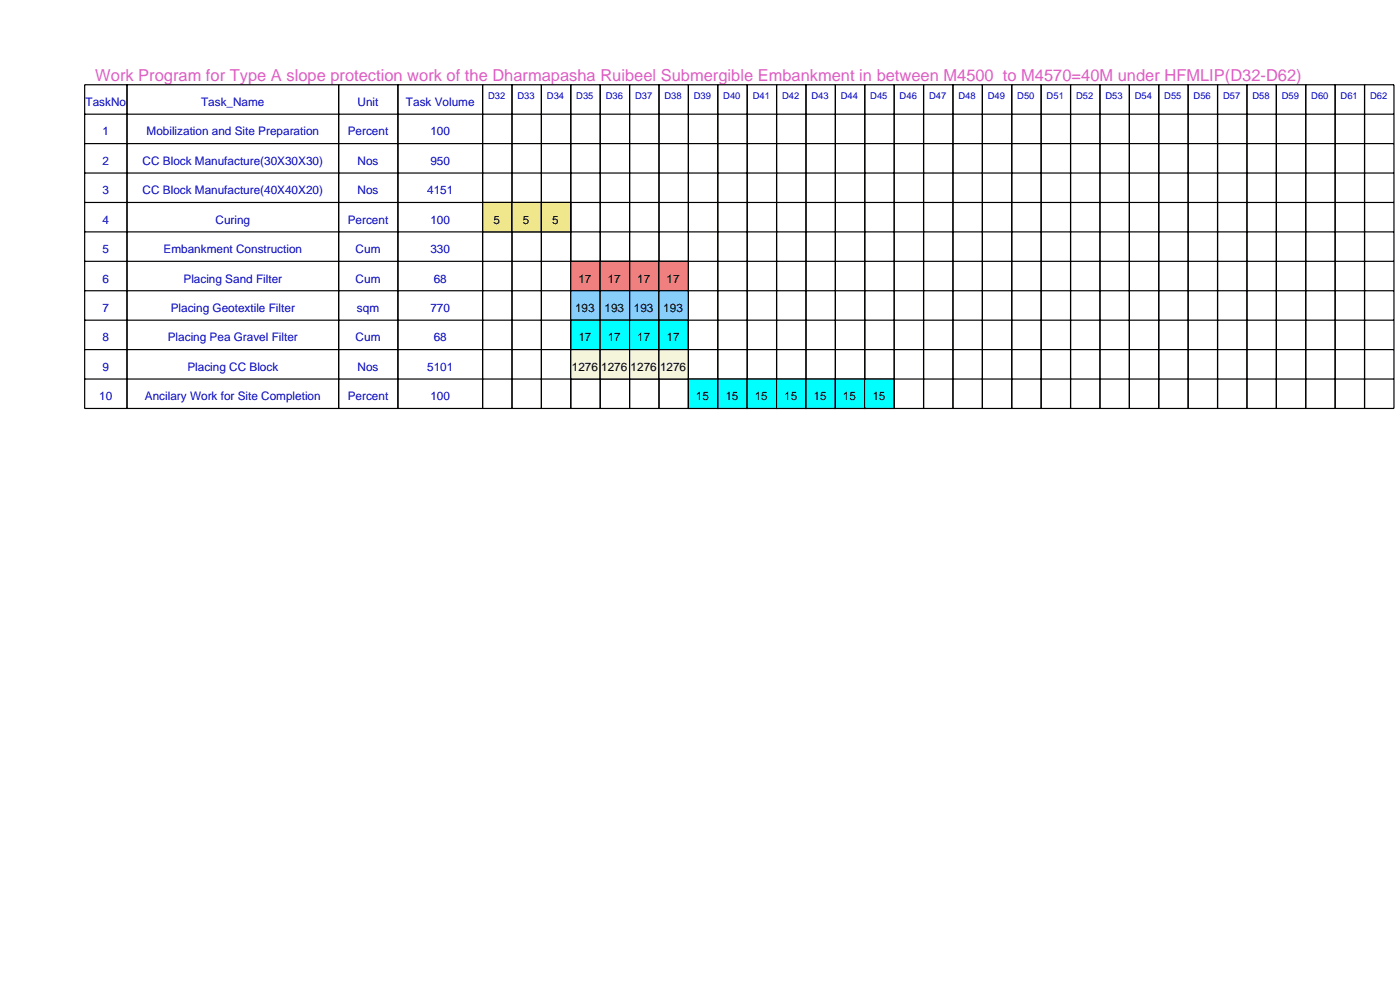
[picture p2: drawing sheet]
<svg xmlns="http://www.w3.org/2000/svg" width="420mm" height="297mm" viewBox="0 0 420 297" stroke-linecap="round" stroke-linejoin="round" font-family="sans-serif">
<defs><g id="words">
<text font-size="4.9" fill="#de5ec4" x="28.6" y="24.1">Work Program for Type A slope protection work of the Dharmapasha Ruibeel Submergible Embankment in between M4500 to M4570=40M under HFMLIP(D32-D62)</text>
<g font-size="3.5" fill="#0000c4">
<text x="25.7" y="31.8">TaskNo</text>
<text x="60.3" y="31.8">Task_Name</text>
<text x="107.3" y="31.8">Unit</text>
<text x="121.8" y="31.8">Task Volume</text>
<text x="30.8" y="40.6">1</text>
<text x="44" y="40.6">Mobilization and Site Preparation</text>
<text x="104.3" y="40.6">Percent</text>
<text x="129.1" y="40.6">100</text>
<text x="30.8" y="49.4">2</text>
<text x="42.8" y="49.4">CC Block Manufacture(30X30X30)</text>
<text x="107.3" y="49.4">Nos</text>
<text x="129.1" y="49.4">950</text>
<text x="30.8" y="58.2">3</text>
<text x="42.8" y="58.2">CC Block Manufacture(40X40X20)</text>
<text x="107.3" y="58.2">Nos</text>
<text x="128.2" y="58.2">4151</text>
<text x="30.8" y="67">4</text>
<text x="64.7" y="67">Curing</text>
<text x="104.3" y="67">Percent</text>
<text x="129.1" y="67">100</text>
<text x="30.8" y="75.8">5</text>
<text x="49.1" y="75.8">Embankment Construction</text>
<text x="106.7" y="75.8">Cum</text>
<text x="129.1" y="75.8">330</text>
<text x="30.8" y="84.7">6</text>
<text x="55" y="84.7">Placing Sand Filter</text>
<text x="106.7" y="84.7">Cum</text>
<text x="130.1" y="84.7">68</text>
<text x="30.8" y="93.5">7</text>
<text x="51.2" y="93.5">Placing Geotextile Filter</text>
<text x="107.1" y="93.5">sqm</text>
<text x="129.1" y="93.5">770</text>
<text x="30.8" y="102.3">8</text>
<text x="50.3" y="102.3">Placing Pea Gravel Filter</text>
<text x="106.7" y="102.3">Cum</text>
<text x="130.1" y="102.3">68</text>
<text x="30.8" y="111.1">9</text>
<text x="56.2" y="111.1">Placing CC Block</text>
<text x="107.3" y="111.1">Nos</text>
<text x="128.2" y="111.1">5101</text>
<text x="29.8" y="119.9">10</text>
<text x="43.5" y="119.9">Ancilary Work for Site Completion</text>
<text x="104.3" y="119.9">Percent</text>
<text x="129.1" y="119.9">100</text>
</g>
<g font-size="3.5">
<text x="148" y="67">5</text>
<text x="156.9" y="67">5</text>
<text x="165.7" y="67">5</text>
<text x="173.5" y="84.7">17</text>
<text x="182.3" y="84.7">17</text>
<text x="191.1" y="84.7">17</text>
<text x="200" y="84.7">17</text>
<text x="172.5" y="93.5">193</text>
<text x="181.3" y="93.5">193</text>
<text x="190.2" y="93.5">193</text>
<text x="199" y="93.5">193</text>
<text x="173.5" y="102.3">17</text>
<text x="182.3" y="102.3">17</text>
<text x="191.1" y="102.3">17</text>
<text x="200" y="102.3">17</text>
<text x="171.5" y="111.1">1276</text>
<text x="180.4" y="111.1">1276</text>
<text x="189.2" y="111.1">1276</text>
<text x="198" y="111.1">1276</text>
<text x="208.8" y="119.9">15</text>
<text x="217.6" y="119.9">15</text>
<text x="226.4" y="119.9">15</text>
<text x="235.2" y="119.9">15</text>
<text x="244.1" y="119.9">15</text>
<text x="252.9" y="119.9">15</text>
<text x="261.7" y="119.9">15</text>
</g>
<g font-size="2.8" fill="#0000c4">
<text x="146.4" y="29.6">D32</text>
<text x="155.2" y="29.6">D33</text>
<text x="164.1" y="29.6">D34</text>
<text x="172.9" y="29.6">D35</text>
<text x="181.7" y="29.6">D36</text>
<text x="190.5" y="29.6">D37</text>
<text x="199.3" y="29.6">D38</text>
<text x="208.2" y="29.6">D39</text>
<text x="217" y="29.6">D40</text>
<text x="225.8" y="29.6">D41</text>
<text x="234.6" y="29.6">D42</text>
<text x="243.4" y="29.6">D43</text>
<text x="252.3" y="29.6">D44</text>
<text x="261.1" y="29.6">D45</text>
<text x="269.9" y="29.6">D46</text>
<text x="278.7" y="29.6">D47</text>
<text x="287.5" y="29.6">D48</text>
<text x="296.4" y="29.6">D49</text>
<text x="305.2" y="29.6">D50</text>
<text x="314" y="29.6">D51</text>
<text x="322.8" y="29.6">D52</text>
<text x="331.6" y="29.6">D53</text>
<text x="340.5" y="29.6">D54</text>
<text x="349.3" y="29.6">D55</text>
<text x="358.1" y="29.6">D56</text>
<text x="366.9" y="29.6">D57</text>
<text x="375.7" y="29.6">D58</text>
<text x="384.6" y="29.6">D59</text>
<text x="393.4" y="29.6">D60</text>
<text x="402.2" y="29.6">D61</text>
<text x="411" y="29.6">D62</text>
</g>
</g></defs>
<g fill="none" stroke="#000" stroke-width=".35">
<path d="M25.4 25.4h128.2v97h-128.2zM25.4 34.2h128.2M38.1 25.4v97M101.6 25.4v97M119.4 25.4v97M144.8 25.4v97M25.4 43h128.2M25.4 51.9h128.2M25.4 60.7h128.2M25.4 69.5h128.2M25.4 78.3h128.2M25.4 87.1h128.2"/>
<path d="M25.4 96h128.2M25.4 104.8h128.2M25.4 113.6h128.2"/>
</g>
<path d="M144.8 60.7h8.8v8.8h-8.8z" fill-rule="evenodd" fill="#f0e68c" stroke="#000" stroke-width=".35"/>
<path d="M153.6 25.4h8.8v97h-8.8zM153.6 34.2h8.8M153.6 43h8.8M153.6 51.9h8.8M153.6 60.7h8.8M153.6 69.5h8.8M153.6 78.3h8.8M153.6 87.1h8.8M153.6 96h8.8M153.6 104.8h8.8M153.6 113.6h8.8" fill="none" stroke="#000" stroke-width=".35"/>
<path d="M153.6 60.7h8.8v8.8h-8.8z" fill-rule="evenodd" fill="#f0e68c" stroke="#000" stroke-width=".35"/>
<path d="M162.4 25.4h8.8v97h-8.8zM162.4 34.2h8.8M162.4 43h8.8M162.4 51.9h8.8M162.4 60.7h8.8M162.4 69.5h8.8M162.4 78.3h8.8M162.4 87.1h8.8M162.4 96h8.8M162.4 104.8h8.8M162.4 113.6h8.8" fill="none" stroke="#000" stroke-width=".35"/>
<path d="M162.4 60.7h8.8v8.8h-8.8z" fill-rule="evenodd" fill="#f0e68c" stroke="#000" stroke-width=".35"/>
<path d="M171.2 25.4h8.9v97h-8.9zM171.2 34.2h8.9M171.2 43h8.9M171.2 51.9h8.9M171.2 60.7h8.9M171.2 69.5h8.9M171.2 78.3h8.9M171.2 87.1h8.9M171.2 96h8.9M171.2 104.8h8.9M171.2 113.6h8.9" fill="none" stroke="#000" stroke-width=".35"/>
<path d="M171.2 78.3h8.9v8.8h-8.9z" fill-rule="evenodd" fill="#f08080" stroke="#000" stroke-width=".35"/>
<path d="M171.2 87.1h8.9v8.9h-8.9z" fill-rule="evenodd" fill="#87cefa" stroke="#000" stroke-width=".35"/>
<path d="M171.2 96h8.9v8.8h-8.9z" fill-rule="evenodd" fill="#0ff" stroke="#000" stroke-width=".35"/>
<path d="M171.2 104.8h8.9v8.8h-8.9z" fill-rule="evenodd" fill="#f5f5dc" stroke="#000" stroke-width=".35"/>
<path d="M180.1 25.4h8.8v97h-8.8zM180.1 34.2h8.8M180.1 43h8.8M180.1 51.9h8.8M180.1 60.7h8.8M180.1 69.5h8.8M180.1 78.3h8.8M180.1 87.1h8.8M180.1 96h8.8M180.1 104.8h8.8M180.1 113.6h8.8" fill="none" stroke="#000" stroke-width=".35"/>
<path d="M180.1 78.3h8.8v8.8h-8.8z" fill-rule="evenodd" fill="#f08080" stroke="#000" stroke-width=".35"/>
<path d="M180.1 87.1h8.8v8.9h-8.8z" fill-rule="evenodd" fill="#87cefa" stroke="#000" stroke-width=".35"/>
<path d="M180.1 96h8.8v8.8h-8.8z" fill-rule="evenodd" fill="#0ff" stroke="#000" stroke-width=".35"/>
<path d="M180.1 104.8h8.8v8.8h-8.8z" fill-rule="evenodd" fill="#f5f5dc" stroke="#000" stroke-width=".35"/>
<path d="M188.9 25.4h8.8v97h-8.8zM188.9 34.2h8.8M188.9 43h8.8M188.9 51.9h8.8M188.9 60.7h8.8M188.9 69.5h8.8M188.9 78.3h8.8M188.9 87.1h8.8M188.9 96h8.8M188.9 104.8h8.8M188.9 113.6h8.8" fill="none" stroke="#000" stroke-width=".35"/>
<path d="M188.9 78.3h8.8v8.8h-8.8z" fill-rule="evenodd" fill="#f08080" stroke="#000" stroke-width=".35"/>
<path d="M188.9 87.1h8.8v8.9h-8.8z" fill-rule="evenodd" fill="#87cefa" stroke="#000" stroke-width=".35"/>
<path d="M188.9 96h8.8v8.8h-8.8z" fill-rule="evenodd" fill="#0ff" stroke="#000" stroke-width=".35"/>
<path d="M188.9 104.8h8.8v8.8h-8.8z" fill-rule="evenodd" fill="#f5f5dc" stroke="#000" stroke-width=".35"/>
<path d="M197.7 25.4h8.8v97h-8.8zM197.7 34.2h8.8M197.7 43h8.8M197.7 51.9h8.8M197.7 60.7h8.8M197.7 69.5h8.8M197.7 78.3h8.8M197.7 87.1h8.8M197.7 96h8.8M197.7 104.8h8.8M197.7 113.6h8.8" fill="none" stroke="#000" stroke-width=".35"/>
<path d="M197.7 78.3h8.8v8.8h-8.8z" fill-rule="evenodd" fill="#f08080" stroke="#000" stroke-width=".35"/>
<path d="M197.7 87.1h8.8v8.9h-8.8z" fill-rule="evenodd" fill="#87cefa" stroke="#000" stroke-width=".35"/>
<path d="M197.7 96h8.8v8.8h-8.8z" fill-rule="evenodd" fill="#0ff" stroke="#000" stroke-width=".35"/>
<path d="M197.7 104.8h8.8v8.8h-8.8z" fill-rule="evenodd" fill="#f5f5dc" stroke="#000" stroke-width=".35"/>
<path d="M206.5 25.4h8.8v97h-8.8zM206.5 34.2h8.8M206.5 43h8.8M206.5 51.9h8.8M206.5 60.7h8.8M206.5 69.5h8.8M206.5 78.3h8.8M206.5 87.1h8.8M206.5 96h8.8M206.5 104.8h8.8M206.5 113.6h8.8" fill="none" stroke="#000" stroke-width=".35"/>
<path d="M206.5 113.6h8.8v8.8h-8.8z" fill-rule="evenodd" fill="#0ff" stroke="#000" stroke-width=".35"/>
<path d="M215.3 25.4h8.9v97h-8.9zM215.3 34.2h8.9M215.3 43h8.9M215.3 51.9h8.9M215.3 60.7h8.9M215.3 69.5h8.9M215.3 78.3h8.9M215.3 87.1h8.9M215.3 96h8.9M215.3 104.8h8.9M215.3 113.6h8.9" fill="none" stroke="#000" stroke-width=".35"/>
<path d="M215.3 113.6h8.9v8.8h-8.9z" fill-rule="evenodd" fill="#0ff" stroke="#000" stroke-width=".35"/>
<path d="M224.2 25.4h8.8v97h-8.8zM224.2 34.2h8.8M224.2 43h8.8M224.2 51.9h8.8M224.2 60.7h8.8M224.2 69.5h8.8M224.2 78.3h8.8M224.2 87.1h8.8M224.2 96h8.8M224.2 104.8h8.8M224.2 113.6h8.8" fill="none" stroke="#000" stroke-width=".35"/>
<path d="M224.2 113.6h8.8v8.8h-8.8z" fill-rule="evenodd" fill="#0ff" stroke="#000" stroke-width=".35"/>
<path d="M233 25.4h8.8v97h-8.8zM233 34.2h8.8M233 43h8.8M233 51.9h8.8M233 60.7h8.8M233 69.5h8.8M233 78.3h8.8M233 87.1h8.8M233 96h8.8M233 104.8h8.8M233 113.6h8.8" fill="none" stroke="#000" stroke-width=".35"/>
<path d="M233 113.6h8.8v8.8h-8.8z" fill-rule="evenodd" fill="#0ff" stroke="#000" stroke-width=".35"/>
<path d="M241.8 25.4h8.8v97h-8.8zM241.8 34.2h8.8M241.8 43h8.8M241.8 51.9h8.8M241.8 60.7h8.8M241.8 69.5h8.8M241.8 78.3h8.8M241.8 87.1h8.8M241.8 96h8.8M241.8 104.8h8.8M241.8 113.6h8.8" fill="none" stroke="#000" stroke-width=".35"/>
<path d="M241.8 113.6h8.8v8.8h-8.8z" fill-rule="evenodd" fill="#0ff" stroke="#000" stroke-width=".35"/>
<path d="M250.6 25.4h8.8v97h-8.8zM250.6 34.2h8.8M250.6 43h8.8M250.6 51.9h8.8M250.6 60.7h8.8M250.6 69.5h8.8M250.6 78.3h8.8M250.6 87.1h8.8M250.6 96h8.8M250.6 104.8h8.8M250.6 113.6h8.8" fill="none" stroke="#000" stroke-width=".35"/>
<path d="M250.6 113.6h8.8v8.8h-8.8z" fill-rule="evenodd" fill="#0ff" stroke="#000" stroke-width=".35"/>
<path d="M259.4 25.4h8.9v97h-8.9zM259.4 34.2h8.9M259.4 43h8.9M259.4 51.9h8.9M259.4 60.7h8.9M259.4 69.5h8.9M259.4 78.3h8.9M259.4 87.1h8.9M259.4 96h8.9M259.4 104.8h8.9M259.4 113.6h8.9" fill="none" stroke="#000" stroke-width=".35"/>
<path d="M259.4 113.6h8.9v8.8h-8.9z" fill-rule="evenodd" fill="#0ff" stroke="#000" stroke-width=".35"/>
<g fill="none" stroke="#000" stroke-width=".35">
<path d="M268.3 25.4h149.9v97h-149.9zM268.3 34.2h149.9M277.1 25.4v97M285.9 25.4v97M294.7 25.4v97M303.5 25.4v97M312.3 25.4v97M321.2 25.4v97M330 25.4v97M338.8 25.4v97M347.6 25.4v97M356.4 25.4v97"/>
<path d="M365.3 25.4v97M374.1 25.4v97M382.9 25.4v97M391.7 25.4v97M400.5 25.4v97M409.4 25.4v97M268.3 43h149.9M268.3 51.9h149.9M268.3 60.7h149.9M268.3 69.5h149.9M268.3 78.3h149.9M268.3 87.1h149.9"/>
<path d="M268.3 96h149.9M268.3 104.8h149.9M268.3 113.6h149.9"/>
</g>
<use href="#words"/>
</svg>
